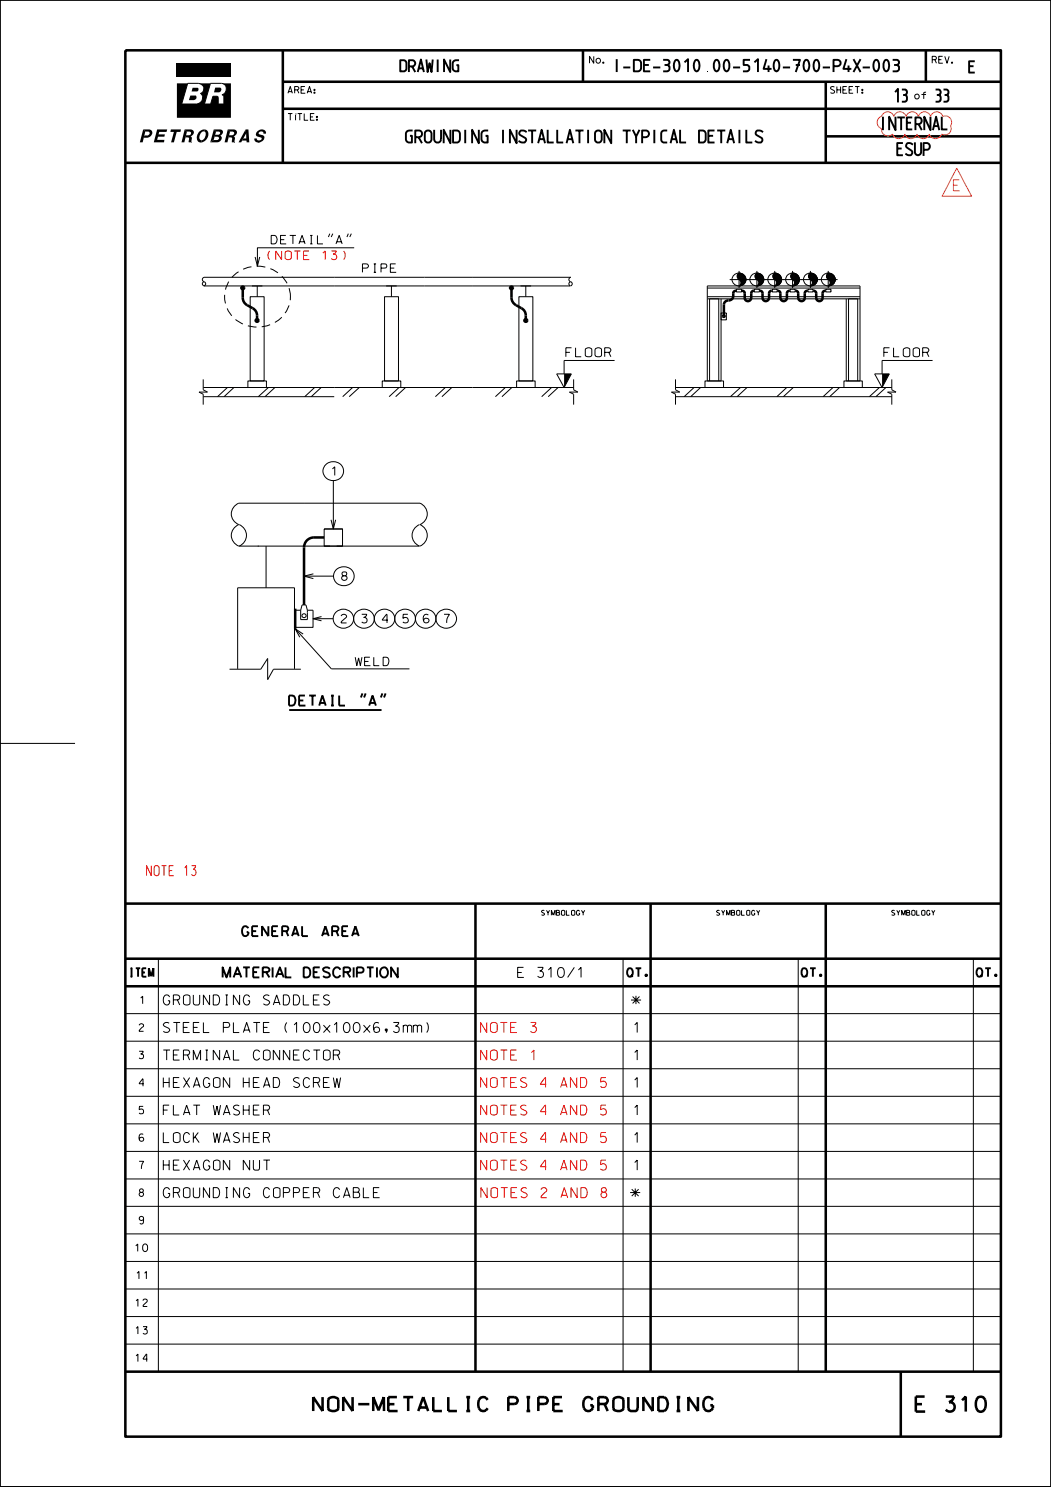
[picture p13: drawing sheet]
<svg xmlns="http://www.w3.org/2000/svg" width="210mm" height="297mm" viewBox="0 0 210 297" stroke-linecap="round" stroke-linejoin="round" font-family="sans-serif">
<defs><g id="words">
<text font-size="3" x="183" y="281.9">E 310</text>
<text font-size="2.8" x="62.6" y="281.8">NON-METALLIC PIPE GROUNDING</text>
<g font-size="2.7">
<text x="178.6" y="20.4">13</text>
<text x="186.9" y="20.4">33</text>
<text x="81" y="28.6">GROUNDING INSTALLATION TYPICAL DETAILS</text>
<text x="175.8" y="26">INTERNAL</text>
<text x="179.2" y="31.1">ESUP</text>
</g>
<text font-size="2.6" x="122.5" y="14.4">I-DE-3010.00-5140-700-P4X-003</text>
<g font-size="2.5">
<text x="79.8" y="14.4">DRAWING</text>
<text x="193.5" y="14.6">E</text>
</g>
<text font-size="2.2" fill="#ff7f00" x="190.5" y="38.1">E</text>
<g font-size="2">
<text x="57.8" y="140.9">DETAIL &quot;A&quot;</text>
<text x="48.4" y="187">GENERAL AREA</text>
<text x="44.5" y="195.2">MATERIAL DESCRIPTION</text>
<text x="103.4" y="195.2">E 310/1</text>
<text x="32.6" y="200.7">GROUNDING SADDLES</text>
<text x="126.3" y="200.7">*</text>
<text x="32.6" y="206.2">STEEL PLATE (100x100x6,3mm)</text>
<text x="126.7" y="206.2">1</text>
<text x="32.6" y="211.7">TERMINAL CONNECTOR</text>
<text x="126.7" y="211.7">1</text>
<text x="32.6" y="217.2">HEXAGON HEAD SCREW</text>
<text x="126.7" y="217.2">1</text>
<text x="32.6" y="222.7">FLAT WASHER</text>
<text x="126.7" y="222.7">1</text>
<text x="32.6" y="228.2">LOCK WASHER</text>
<text x="32.6" y="233.7">HEXAGON NUT</text>
<text x="126.7" y="228.2">1</text>
<text x="126.7" y="233.7">1</text>
<text x="32.6" y="239.2">GROUNDING COPPER CABLE</text>
<text x="126.1" y="239.2">*</text>
</g>
<g font-size="2" fill="#f00">
<text x="29.3" y="174.9">NOTE 13</text>
<text x="96" y="206.2">NOTE 3</text>
<text x="96" y="211.7">NOTE 1</text>
<text x="96" y="217.2">NOTES 4 AND 5</text>
<text x="96" y="222.7">NOTES 4 AND 5</text>
<text x="96" y="228.2">NOTES 4 AND 5</text>
<text x="96" y="233.7">NOTES 4 AND 5</text>
<text x="96.1" y="239.2">NOTES 2 AND 8</text>
</g>
<g font-size="1.8">
<text x="113.1" y="71.3">FLOOR</text>
<text x="176.6" y="71.3">FLOOR</text>
</g>
<text font-size="1.7" fill="#f00" x="53.3" y="51.8">(NOTE 13)</text>
<g font-size="1.7">
<text x="54.2" y="48.7">DETAIL&quot;A&quot;</text>
<text x="72.4" y="54.4">PIPE</text>
<text x="66.3" y="95">1</text>
<text x="68.3" y="115.9">8</text>
<text x="68.2" y="124.4">2</text>
<text x="72.3" y="124.4">3</text>
<text x="76.4" y="124.4">4</text>
<text x="80.5" y="124.4">5</text>
<text x="88.7" y="124.4">7</text>
<text x="71" y="133">WELD</text>
<text x="25.8" y="195.1">ITEM</text>
<text x="125.3" y="195.1">QT.</text>
<text x="160.1" y="195.1">QT.</text>
<text x="195.1" y="195.1">QT.</text>
</g>
<g font-size="1.5">
<text x="28" y="200.5">1</text>
<text x="27.8" y="206">2</text>
<text x="27.8" y="211.5">3</text>
<text x="27.8" y="217">4</text>
<text x="27.8" y="228">6</text>
<text x="27.8" y="222.5">5</text>
<text x="27.8" y="233.5">7</text>
<text x="27.8" y="239">8</text>
<text x="27.8" y="244.5">9</text>
<text x="27" y="250">10</text>
<text x="27.3" y="255.5">11</text>
<text x="27.1" y="261">12</text>
<text x="27.1" y="266.5">13</text>
<text x="27.1" y="271.9">14</text>
</g>
<g font-size="1.3">
<text x="117.8" y="12.6">No.</text>
<text x="186.3" y="12.6">REV.</text>
<text x="57.5" y="18.6">AREA:</text>
<text x="165.9" y="18.6">SHEET:</text>
<text x="182.8" y="19.8">of</text>
<text x="57.5" y="24">TÍTLE:</text>
</g>
<g font-size="1">
<text x="108.2" y="182.8">SYMBOLOGY</text>
<text x="143.2" y="182.8">SYMBOLOGY</text>
<text x="178.2" y="182.8">SYMBOLOGY</text>
</g>
</g></defs>
<g fill="none" stroke="#000" stroke-width=".2">
<path d="M0 0h210v297h-210zM0 0h210v296.9h-210zM39.6 16.6a1.04 1.04 0 0 1 1.1 .9 1.04 1.04 0 0 1-.7 1.2 1.2 1.2 0 0 1 .4 1.3 1.2 1.2 0 0 1-1.2 .8M39.6 16.6h-2.1l-1.2 4.2h2.9M39.6 16.6h.1M43.4 19.2l.2 .3M43.4 19.2h.1M43.6 19.5h.1M44.3 16.6h.1M44.3 16.6a1.19 1.19 0 0 1 .9 1.2 1.19 1.19 0 0 1-.9 1.1l.4 .4M44.3 16.6h-2.2l-1.2 4.2h1.2l.4-1.6h.9M44.7 19.3h.1"/>
<path d="M44.7 19.3v1.5h-1.1v-1.3M39.2 20.8h.1M40.7 56.3a.44 .44 0 0 0-.3 .4 .44 .44 0 0 0 .3 .4M40.7 57.1h73.2M40.8 56.3a.44 .44 0 0 1 .3 .4 .44 .44 0 0 1-.3 .4M50 59.3h2.8v16.8h-2.8zM51 51.3l.4 1.9 .5-1.9M51.4 57.1v2.2M65.9 46.7l-.3 .6M66.5 46.7l-.3 .6M69.6 46.7l-.3 .6M70.2 46.7l-.3 .6"/>
<path d="M70.8 49.5h-19.4v3.7M76.8 59.3h2.8v16.8h-2.8zM78.2 57.1v2.2M103.7 59.3h2.8v16.8h-2.8zM105.1 57.1v2.2M114 55.4l-.2 .1a.46 .46 0 0 0 .2 .8 .44 .44 0 0 0-.3 .4 .44 .44 0 0 0 .3 .4M114 56.3a.44 .44 0 0 1 .3 .4 .44 .44 0 0 1-.3 .4M114.1 55.4h-73.4l-.1 .1a.46 .46 0 0 0 .1 .8M141.3 59.7h30.5M141.3 59.3h30.5M141.3 57.5h30.5M141.8 59.7v16.4"/>
<path d="M143.6 59.7v16.4M145.8 55.8h21.6M146.7 54.9a1.35 1.35 0 0 1 1.9-.1 1.35 1.35 0 0 1 0 2 1.35 1.35 0 0 1-1.9-.1 1.17 1.17 0 0 1 0-1.8zM147.1 57.8h1.1v.5h-1.1zM147.5 54.7a1.07 1.07 0 0 1 1.4 .6 1.31 1.31 0 0 1-1.2 1.8 .79 .79 0 0 0 .4-.8 .79 .79 0 0 0-.6-.6 .74 .74 0 0 1 0-1zM147.7 54.1v3.4M147.7 57.1h.1M147.7 54.5l-.3 .4M147.8 54.5l-.5 .5M147.9 54.6l-.6 .6M148 54.6l-.7 .7M148.1 54.6l-.8 .8"/>
<path d="M148.2 54.6l-.8 .9M148.3 54.7l-.9 .9M148.4 54.7l-1 .9M148.5 54.8l-1 .9M148.6 54.9l-1 .9M148.7 55l-1 .9M148.7 55l-.9 .9M148.8 56.5l-.4 .4M148.8 55.1l-1 .9M148.8 55.2l-.9 .9M148.9 55.2l-.9 .9M148.9 56.3l-.7 .7"/>
<path d="M148.9 55.3l-.9 .9M149 55.4l-1 .9M149 56.1l-1 1M149 55.6l-1 .9M149 55.5l-1 .9M149 56l-1.2 1.1M149 55.7l-1 1M149 55.8l-1.1 1.1M150.2 54.9a1.36 1.36 0 0 1 2.1 0 1.36 1.36 0 0 1-.2 2 1.36 1.36 0 0 1-2-.4l-.3-.7 .1-.5zM150.7 57.8h1v.5h-1zM151.2 54.5a.79 .79 0 0 0-.3 .8 .79 .79 0 0 0 .5 .7 .73 .73 0 0 1-.2 1.1M151.2 54.5a1.29 1.29 0 0 1 1.4 1.3 1.29 1.29 0 0 1-1.4 1.3"/>
<path d="M151.2 54.1v3.4M151.3 54.5l-.4 .4M151.3 57.1h-.1M151.4 54.5l-.6 .5M151.5 54.6l-.7 .6M151.6 54.6l-.8 .7M151.7 54.6l-.8 .8M151.8 54.6l-.9 .9M151.9 54.7l-.9 .9M152 54.7l-1 .9M152 54.8l-.9 .9M152.1 54.9l-1 .9"/>
<path d="M152.2 54.9l-1 .9M152.3 55l-1 .9M152.4 56.5l-.4 .4M152.4 55.1l-1 .9M152.4 55.2l-.9 .9M152.5 55.2l-1 .9M152.5 56.3l-.8 .7M152.5 55.3l-.9 .9M152.5 55.4l-.9 .9M152.6 55.5l-1 .9M152.6 56.1l-1 1M152.6 55.8l-1.2 1.1"/>
<path d="M152.6 55.6l-1 .9M152.6 56l-1.2 1.1M152.6 55.7l-1 1M154.3 57.8h1v.5h-1zM154.6 54.7a1.08 1.08 0 0 1 1.5 .6 1.3 1.3 0 0 1-1.3 1.8 .79 .79 0 0 0 .4-.8 .79 .79 0 0 0-.6-.6 .74 .74 0 0 1 0-1zM154.8 54.1v3.4M154.8 57.1h.1M154.8 54.5l-.3 .4M155 54.5l-.6 .5M155.1 54.6l-.7 .6M155.2 54.6l-.8 .7M155.3 54.6l-.9 .8"/>
<path d="M155.4 54.6l-.9 .9M155.5 54.7l-1 .9M155.5 54.7l-.9 .9M155.6 54.8l-1 .9M155.7 54.9l-1 .9M155.8 54.9l-1 .9M155.8 55l-.9 .9M155.9 55l-1 .9M155.9 55.1l-.9 .9M156 56.5l-.4 .4M156 55.2l-1 .9M156 55.2l-.9 .9"/>
<path d="M156.1 55.3l-1 .9M156.1 55.4l-.9 .9M156.1 56.3l-.8 .7M156.1 55.5l-.9 .9M156.1 56.1l-1 1M156.2 55.7l-1 1M156.2 55.6l-1 .9M156.2 55.8l-1.2 1.1M156.2 56l-1.3 1.1M157.9 57.8h1v.5h-1zM158.2 54.7a1.06 1.06 0 0 1 1.4 .6 1.3 1.3 0 0 1-1.2 1.8 .79 .79 0 0 0 .3-.8 .79 .79 0 0 0-.5-.6 .74 .74 0 0 1 0-1zM158.4 54.1v3.4"/>
<path d="M158.4 54.5l-.4 .4M158.4 57.1h.1M158.5 54.5l-.5 .5M158.6 54.6l-.6 .6M158.7 54.6l-.7 .7M158.9 54.6l-.9 .8M158.9 54.6l-.9 .9M159 54.7l-.9 .9M159.1 54.7l-.9 .9M159.2 54.8l-1 .9M159.3 54.9l-1 .9M159.3 54.9l-.9 .9"/>
<path d="M159.4 55l-1 .9M159.5 55l-1 .9M159.5 55.1l-.9 .9M159.5 56.5l-.4 .4M159.6 55.2l-1 .9M159.6 55.2l-.9 .9M159.6 55.3l-.9 .9M159.7 56.3l-.8 .7M159.7 56.1l-1 1M159.7 55.5l-1 .9M159.7 55.4l-1 .9M159.7 55.7l-1 1"/>
<path d="M159.7 56l-1.2 1.1M159.7 55.6l-1 .9M159.7 55.8l-1.1 1.1M160.9 54.9a1.37 1.37 0 0 1 2-.1 1.37 1.37 0 0 1 0 2 1.37 1.37 0 0 1-2-.1 1.24 1.24 0 0 1 0-1.8zM161.4 57.8h1.1v.5h-1.1zM161.7 54.7a1.08 1.08 0 0 1 1.5 .6 1.31 1.31 0 0 1-1.3 1.8 .79 .79 0 0 0 .4-.8 .79 .79 0 0 0-.6-.6 .74 .74 0 0 1 0-1zM161.9 54.1v3.4M162 57.1h.1M162 54.5l-.4 .4M162.1 54.5l-.5 .5M162.2 54.6l-.7 .6M162.3 54.6l-.7 .7"/>
<path d="M162.4 54.6l-.8 .8M162.5 54.6l-.9 .9M162.6 54.7l-1 .9M162.7 54.7l-1 .9M162.8 54.8l-1 .9M162.8 54.9l-.9 .9M162.9 54.9l-1 .9M162.9 55l-.9 .9M163 55l-.9 .9M163.1 55.1l-1 .9M163.1 56.5l-.4 .4M163.1 55.2l-.9 .9"/>
<path d="M163.2 55.2l-1 .9M163.2 56.3l-.7 .7M163.2 55.3l-.9 .9M163.3 55.5l-1 .9M163.3 55.4l-1 .9M163.3 56.1l-1.1 1M163.3 56l-1.2 1.1M163.3 55.6l-1 .9M163.3 55.7l-1 1M163.3 55.8l-1.1 1.1M164.5 54.9a1.35 1.35 0 0 1 2-.1 1.35 1.35 0 0 1 0 2 1.35 1.35 0 0 1-2-.1 1.17 1.17 0 0 1 0-1.8zM165 57.8h1v.5h-1z"/>
<path d="M165.3 54.7a1.04 1.04 0 0 1 1.4 .4 1.28 1.28 0 0 1 0 1.4 1.28 1.28 0 0 1-1.2 .6 .79 .79 0 0 0 .4-.8 .79 .79 0 0 0-.6-.6 .77 .77 0 0 1 0-1zM165.5 54.1v3.4M165.6 54.5l-.4 .4M165.6 57.1h-.1M165.7 54.5l-.6 .5M165.8 54.6l-.7 .6M165.9 54.6l-.8 .7M166 54.6l-.9 .8M166.1 54.6l-.9 .9M166.2 54.7l-1 .9M166.3 54.7l-1 .9M166.3 54.8l-1 .9"/>
<path d="M166.4 54.9l-1 .9M166.5 54.9l-1 .9M166.5 55l-.9 .9M166.6 55l-1 .9M166.7 56.5l-.4 .4M166.7 55.1l-1 .9M166.7 55.2l-.9 .9M166.8 55.2l-1 .9M166.8 55.3l-1 .9M166.8 56.3l-.8 .7M166.8 55.4l-.9 .9M166.9 56.1l-1.1 1"/>
<path d="M166.9 55.6l-1 .9M166.9 55.5l-1 .9M166.9 55.8l-1.2 1.1M166.9 56l-1.2 1.1M166.9 55.7l-1 1M169.1 59.7v16.4h2.7v-19h-30.5v19h2.8v-16.4M169.5 59.7v16.4M171.4 59.7v16.4M40.6 75.8v2.1l.9 .4h-1.7l.8 .4v2.1M40.6 77.4h74M40.6 79.2h26.2M45.4 77.4l-1.9 1.8"/>
<path d="M46.7 77.4l-1.9 1.8M49.5 76.1h3.7v1.3h-3.7zM53.6 77.4l-2 1.8M54.9 77.4l-1.9 1.8M62.9 77.4l-2 1.8M64.2 77.4l-2 1.8M70.4 77.4l-1.9 1.8M71.8 77.4l-2 1.8M76.4 76.1h3.7v1.3h-3.7zM79.7 77.4l-1.9 1.8M81 77.4l-1.9 1.8M89 77.4l-2 1.8"/>
<path d="M90.3 77.4l-2 1.8M101 77.4l-2 1.8M102.3 77.4l-2 1.8M103.2 76.1h3.7v1.3h-3.7zM110.2 77.4l-2 1.8M111.2 74.7h3l-1.5 2.7zM111.5 77.4l-2 1.8M114.6 75.8v2.1l.9 .4h-1.7l.8 .4v2.1M122.8 72h-10.1v2.7M135 77.4h43.2M135 79.2h43.2M135 75.8v2.1l.8 .4h-1.6l.8 .4v2.1"/>
<path d="M138.7 77.4l-2 1.8M140 77.4l-2 1.8M140.9 76.1h3.7v1.3h-3.7zM144.1 62.5h1v1.4h-1zM145.6 60h.1M148 77.4l-2.1 1.8M149.3 77.4l-2 1.8M157.2 77.4l-2 1.8M158.5 77.4l-2 1.8M166.4 77.4l-1.9 1.8M167.7 77.4l-1.9 1.8M168.6 76.1h3.7v1.3h-3.7z"/>
<path d="M174.8 74.7h2.9l-1.5 2.7zM175.7 77.4l-2 1.8M177 77.4l-2 1.8M178.2 75.8v2.1l.8 .4h-1.7l.9 .4v2.1M186.3 72h-10.1v2.7M65.2 92.7a1.98 1.98 0 0 1 2.8 0 1.98 1.98 0 0 1 .1 2.8 1.98 1.98 0 0 1-2.9 0 1.98 1.98 0 0 1 0-2.8zM66.6 96v9.7M47.8 104.8a2.32 2.32 0 0 1 1.4 2.1 2.32 2.32 0 0 1-1.4 2.2M53.2 109.1v8.3M60.7 115.1h5.9M62.6 114.6l-1.9 .5 1.9 .5M64.8 105.7h3.6v3.4h-3.6z"/>
<path d="M64.8 105.7h3.7M65.9 109.1h.1M66.1 103.8l.5 1.9 .5-1.9M67.2 113.7a2.01 2.01 0 0 1 2.7-.2 2.01 2.01 0 0 1 .5 2.6 2 2 0 0 1-2.9 .6 2 2 0 0 1-.3-3zM67.3 109.1h.1M83.8 104.8a2.3 2.3 0 0 0-1.5 2.1 2.3 2.3 0 0 0 1.5 2.2h-36.1a2.3 2.3 0 0 1-1.5-2.2 2.3 2.3 0 0 1 1.5-2.1 2.28 2.28 0 0 1-1.5-2.2 2.28 2.28 0 0 1 1.5-2.1h36.2a2.3 2.3 0 0 1 1.5 2.1 2.3 2.3 0 0 1-1.5 2.2 2.32 2.32 0 0 1 1.5 2.1 2.32 2.32 0 0 1-1.5 2.2M45.9 133.7h6.2l1.4-2.2v4.2l1.1-2h5.5M47.5 133.6v-16.2h11.3v16.2M59 125.6l7.2 8h15.6M60.1 121.9h-1.3v3.4h3.7v-3.4h-1.1M60.1 121.9v1.9h1.3v-1.9M60.1 121.9l.3-1.1h.7l.3 1.1"/>
<path d="M60.6 126.6l-1.6-1 .9 1.7M62.5 123.6h4.1M64.2 123.2l-1.7 .4 1.7 .4M67.2 122.2a1.96 1.96 0 0 1 2.9 .1 1.96 1.96 0 0 1-.4 2.9 1.95 1.95 0 0 1-2.6-.3 1.95 1.95 0 0 1 .1-2.7zM71.3 122.2a1.97 1.97 0 0 1 2.9 0 1.97 1.97 0 0 1-.3 3 1.97 1.97 0 0 1-2.7-.3 1.97 1.97 0 0 1 .1-2.7zM75.4 122.2a1.96 1.96 0 0 1 2.9 .1 1.96 1.96 0 0 1-.3 2.9 1.95 1.95 0 0 1-2.7-.3 1.95 1.95 0 0 1 .1-2.7zM79.5 122.2a1.97 1.97 0 0 1 2.9 0 1.97 1.97 0 0 1-.3 3 1.97 1.97 0 0 1-2.6-.3 1.97 1.97 0 0 1 0-2.7zM83.6 122.2a1.96 1.96 0 0 1 2.9 .1 1.96 1.96 0 0 1-.3 2.9 1.95 1.95 0 0 1-2.6-.3 1.95 1.95 0 0 1 0-2.7zM85.6 122.8l-.3-.1a.95 .95 0 0 0-.7 .7 .95 .95 0 0 0 .3 1h.6a.52 .52 0 0 0-.1-.9 .52 .52 0 0 0-.8 .5M87.7 122.2a1.97 1.97 0 0 1 2.9 0 1.97 1.97 0 0 1-.3 3 1.97 1.97 0 0 1-2.6-.3 1.97 1.97 0 0 1 0-2.7zM0 148.5h15M209.9 148.5h.1"/>
<path d="M31.6 191.5v82.5M124.5 191.5v82.5M159.5 191.5v82.5M194.5 191.5v82.5M25 219h175M25 213.5h175M25 202.5h175M25 208h175M25 235.5h175M25 230h175M25 224.5h175M25 257.5h175"/>
<path d="M25 252h175M25 246.4h175M25 240.9h175M25 263h175M25 268.5h175"/>
<circle cx="154.8" cy="55.8" r="1.33"/>
<circle cx="158.4" cy="55.8" r="1.33"/>
<circle cx="60.7" cy="123" r=".41"/>
</g>
<path d="M58 59.3a6.7 6.7 0 0 0-4.2-5.8 6.7 6.7 0 0 0-7 1.5 6 6 0 0 0-1.5 6.4 6 6 0 0 0 5.4 3.9 6.4 6.4 0 0 0 7.3-6" fill="none" stroke="#000" stroke-width=".2" stroke-dasharray="1.7 1.1" stroke-linecap="butt"/>
<g fill="none" stroke="#000" stroke-width=".51">
<path d="M25 10.1h175v276.8h-175zM56.5 16.3h143.5M56.5 10.1v22.4M116.5 10.1v6.2M165 16.3v16.2M185 10.1v6.2M25 32.5h175M56.5 21.7h143.5M165 27.2h35M147.1 58.1a.55 .55 0 0 0-.6 .5 1.06 1.06 0 0 1-.9 1.4M148.2 58.1a.55 .55 0 0 1 .6 .5v.9a.65 .65 0 0 0 .7 .6 .65 .65 0 0 0 .6-.6v-.9a.53 .53 0 0 1 .6-.5M151.7 58.1a.55 .55 0 0 1 .7 .5v.9a.65 .65 0 0 0 .6 .6 .65 .65 0 0 0 .7-.6v-1.2l.5-.2"/>
<path d="M154.2 58.1h.1M155.3 58.1a.55 .55 0 0 1 .6 .5v.9a.65 .65 0 0 0 .7 .6 .65 .65 0 0 0 .6-.6v-.9a.55 .55 0 0 1 .7-.5M158.9 58.1a.53 .53 0 0 1 .6 .5v.9a.65 .65 0 0 0 .6 .6 .65 .65 0 0 0 .7-.6v-.9a.55 .55 0 0 1 .6-.5M162.5 58.1a.57 .57 0 0 1 .6 .5v.9a.64 .64 0 0 0 .6 .6 .64 .64 0 0 0 .7-.6v-.9a.55 .55 0 0 1 .6-.5M166 58.1h.1M144.5 63.1h.2v.2h-.2zM145.6 60a.88 .88 0 0 0-1 .9v2.3M64.8 107.3h-2.1a1.99 1.99 0 0 0-2 2.1v11.4M59 121.6v4M25 180.5h175M25 191.5h175M25 197h175"/>
<path d="M95 180.5v93.5M130 180.5v93.5M165 180.5v93.5M25 274h175M180 274v12.9"/>
<circle cx="48.5" cy="57.5" r=".27"/>
<circle cx="102.2" cy="57.5" r=".26"/>
<circle cx="51.4" cy="64" r=".27"/>
<circle cx="105.1" cy="64" r=".27"/>
</g>
<path d="M48.5 57.7v1.8M48.5 59.5a1.69 1.69 0 0 0 .9 1.5M102.2 57.7v1.8M102.2 59.5a1.71 1.71 0 0 0 .9 1.5M49.4 61l1.1 .6M51.4 63.7v-.7M51.4 63a1.66 1.66 0 0 0-.9-1.4M103.1 61l1.1 .6M105.1 63.7v-.7M105.1 63a1.6 1.6 0 0 0-.9-1.4" fill="none" stroke="#000" stroke-width=".51" stroke-dasharray="2.8 1.1 .7 1.1" stroke-linecap="butt"/>
<g fill="#000">
<path d="M35.3 12.7h10.8v2.6h-10.8zM112.7 74.7h1.5l-1.5 2.7zM176.2 74.7h1.5l-1.5 2.7z"/>
<path d="M38 19.1l1.1-.1a.53 .53 0 0 1 .1 .6 .53 .53 0 0 1-.5 .4h-1z" fill-rule="evenodd"/>
<path d="M38.5 17.5h.9a.39 .39 0 0 1 .3 .4 .39 .39 0 0 1-.3 .4h-1.1z" fill-rule="evenodd"/>
<path d="M43 17.5h1a.53 .53 0 0 1 .2 .6 .53 .53 0 0 1-.5 .3h-.9z" fill-rule="evenodd"/>
<path d="M28.6 25.9l.4 .4-.5 2.1h-.6z" fill-rule="evenodd"/>
<path d="M28.6 25.9h1.2a.77 .77 0 0 1 .7 .7 .77 .77 0 0 1-.7 .8l-1.1 .1 .2-.4h.5a.43 .43 0 0 0 .5-.3 .43 .43 0 0 0-.2-.5h-.7z" fill-rule="evenodd"/>
<path d="M31.4 25.9h2l-.1 .4h-1.5l-.1 .5h1.2l-.1 .5h-1.2l-.2 .6h1.4v.5h-2.1z" fill-rule="evenodd"/>
<path d="M34.1 25.9h2.1l-.1 .4h-.8l-.6 2.1h-.5l.5-2.1h-.7z" fill-rule="evenodd"/>
<path d="M35.3 16.6h2.2l-1.2 4.2h2.9a1.2 1.2 0 0 0 1.2-.8 1.2 1.2 0 0 0-.4-1.3 1.04 1.04 0 0 0 .7-1.2 1.04 1.04 0 0 0-1.1-.9h2.5l-1.2 4.2h1.2l.4-1.6 1 .1 .1 1.5h1.1v-1.5l-.4-.4a1.19 1.19 0 0 0 .9-1.1 1.19 1.19 0 0 0-.9-1.2h1.8v6.9h-10.8z" fill-rule="evenodd"/>
<path d="M36.9 25.9l.5 .4-.6 2.1h-.5z" fill-rule="evenodd"/>
<path d="M36.9 25.9h1.2a.65 .65 0 0 1 .7 .5 .65 .65 0 0 1-.5 .7l-.2 .1a1.15 1.15 0 0 1 .1 1.2h-.5v-.1a.6 .6 0 0 0-.2-.9h-.5l.2-.4h.5a.39 .39 0 0 0 .5-.2 .39 .39 0 0 0-.3-.5h-.5z" fill-rule="evenodd"/>
<path d="M38.2 28.4l.1 .1z" fill-rule="evenodd"/>
<path d="M39.9 26.2l.9-.3v.4a.85 .85 0 0 0-1 .9v.4l.4 .4 .1 .5a.96 .96 0 0 1-1-.6 .96 .96 0 0 1 .1-1z" fill-rule="evenodd"/>
<path d="M40.8 25.9a1.02 1.02 0 0 1 .9 .6 1.02 1.02 0 0 1-.3 1.1l-.6 .6-.5 .3-.1-.5a1.09 1.09 0 0 0 .6-1.8z" fill-rule="evenodd"/>
<path d="M42.7 25.9l.5 .4-.5 1.7-.7 .4z" fill-rule="evenodd"/>
<path d="M42.7 25.9h1.3a.62 .62 0 0 1 .6 .6 .62 .62 0 0 1-.6 .6 .78 .78 0 0 1 .2 .9 .78 .78 0 0 1-.8 .4h-1.4l.7-.4h.7a.33 .33 0 0 0 .4-.3 .33 .33 0 0 0-.3-.4h-.6l.1-.4h.6a.33 .33 0 0 0 .4-.2 .33 .33 0 0 0-.3-.4h-.5z" fill-rule="evenodd"/>
<path d="M45.5 25.9l.5 .4-.6 2.1h-.5z" fill-rule="evenodd"/>
<path d="M45.5 25.9h1.2a.69 .69 0 0 1 .7 .7 .69 .69 0 0 1-.7 .6l.3 .4-.2 .8h-.5v-.1a.62 .62 0 0 0-.2-.9h-.4l.1-.4h.5a.39 .39 0 0 0 .5-.2 .39 .39 0 0 0-.3-.5h-.5z" fill-rule="evenodd"/>
<path d="M46.8 28.4l.1 .1z" fill-rule="evenodd"/>
<path d="M49.1 25.9l.1 .8-1 1.7h-.5z" fill-rule="evenodd"/>
<path d="M49.1 25.9h.5l.2 2.5h-.5l-.1-.3h-.8l.2-.4h.6z" fill-rule="evenodd"/>
<path d="M51.5 26.2a.89 .89 0 0 1 1-.4 .89 .89 0 0 1 .6 .9h-.5a.44 .44 0 0 0-.5-.5 .44 .44 0 0 0-.3 .6h.1a.79 .79 0 0 1 .9 .7 .79 .79 0 0 1-.8 .9 .77 .77 0 0 1-.8 0 .77 .77 0 0 1-.4-.8l.5 .1a.47 .47 0 0 0 .5 .3 .47 .47 0 0 0 .5-.4l-.4-.2a.66 .66 0 0 1-.8-.4 .66 .66 0 0 1 .4-.8z" fill-rule="evenodd"/>
<path d="M51.7 28.4l.1 .1z" fill-rule="evenodd"/>
</g>
<path d="M72.4 138.5l-.3 .8M73.1 138.5l-.4 .8M76.4 138.5l-.3 .8M77 138.5l-.3 .8M57.8 141.8h18.4" fill="none" stroke="#000" stroke-width=".38"/>
<path d="M176.1 23.2a1.29 1.29 0 0 1 1.3-.9 1.29 1.29 0 0 1 1.2 .9 1.27 1.27 0 0 1 1.2-.9 1.27 1.27 0 0 1 1.2 .9 1.27 1.27 0 0 1 1.3-.9 1.27 1.27 0 0 1 1.2 .9 1.29 1.29 0 0 1 1.2-.9 1.29 1.29 0 0 1 1.2 .9 1.27 1.27 0 0 1 1.3-.9 1.27 1.27 0 0 1 1.2 .9 1.29 1.29 0 0 1 1.5 .4 1.29 1.29 0 0 1 0 1.5M176.1 25.7a1.29 1.29 0 0 0 .7 1.3 1.29 1.29 0 0 0 1.5-.2 1.29 1.29 0 0 0 1.3 .9 1.29 1.29 0 0 0 1.2-.9 1.27 1.27 0 0 0 1.2 .9 1.27 1.27 0 0 0 1.2-.9 1.27 1.27 0 0 0 1.2 .9 1.27 1.27 0 0 0 1.3-.9 1.29 1.29 0 0 0 1.2 .9 1.29 1.29 0 0 0 1.2-.9M191.2 33.6l2.9 5.6h-5.9z" fill="none" stroke="#ff7f00" stroke-width=".2"/>
<use href="#words"/>
</svg>
